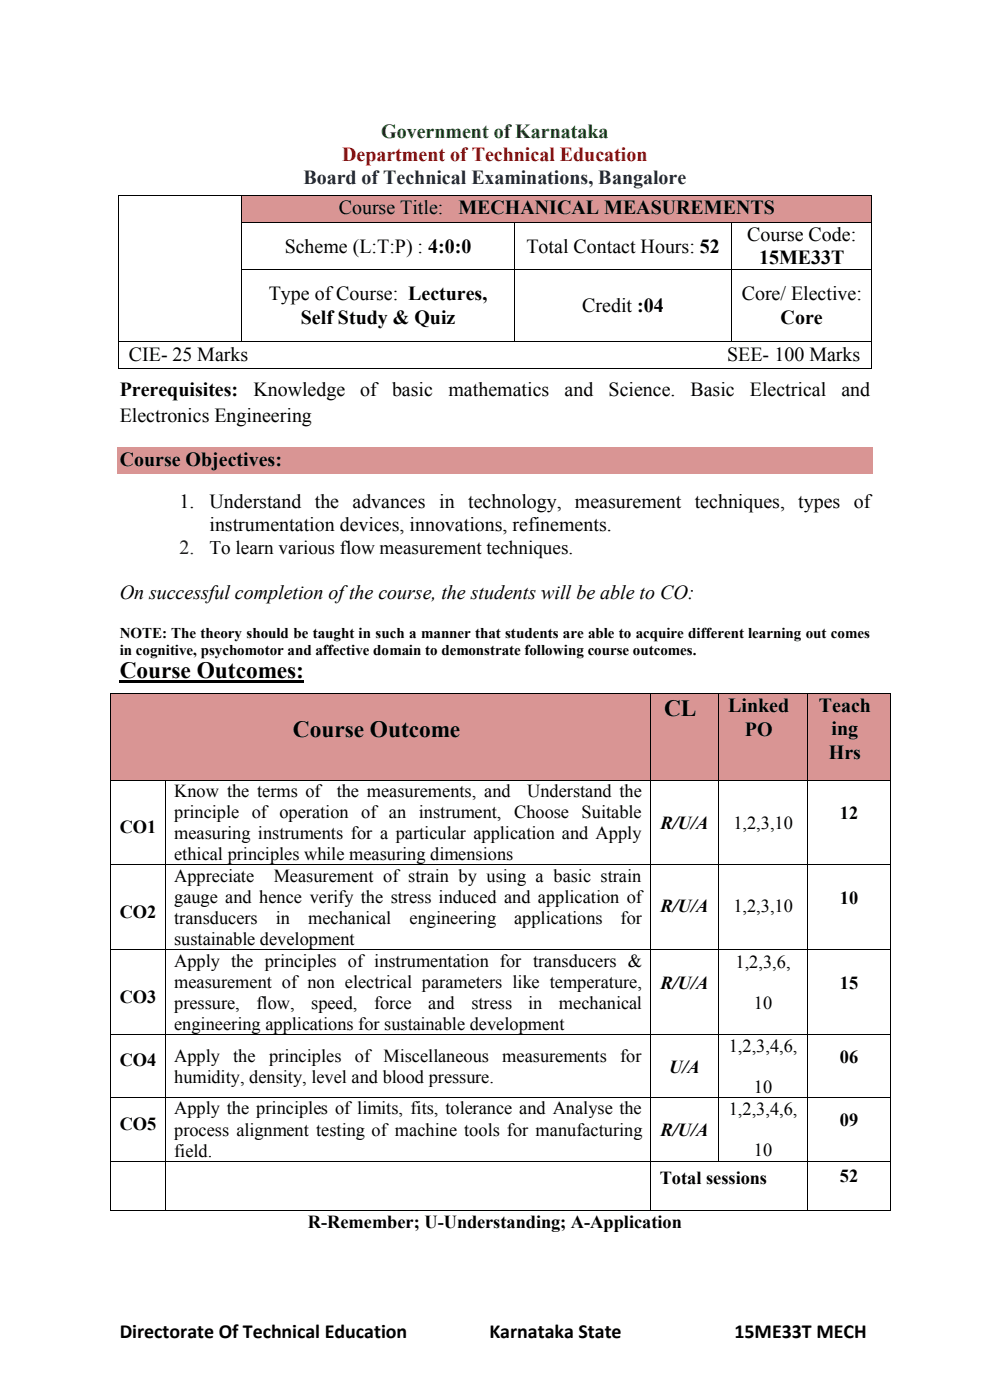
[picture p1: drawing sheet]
<svg xmlns="http://www.w3.org/2000/svg" width="210mm" height="297mm" viewBox="0 0 210 297" stroke-linecap="round" stroke-linejoin="round" font-family="sans-serif">
<defs><g id="words">
<g font-size="5">
<text x="25.4" y="143.9">Course Outcomes:</text>
<text x="140.9" y="151.9">CL</text>
<text x="62.1" y="156.4">Course Outcome</text>
</g>
<text font-size="4.2" fill="#060" x="80.9" y="29.3">Government of Karnataka</text>
<text font-size="4.2" fill="#c00000" x="72.6" y="34.2">Department of Technical Education</text>
<text font-size="4.2" fill="#002060" x="64.4" y="39">Board of Technical Examinations, Bangalore</text>
<g font-size="4.2">
<text x="71.9" y="45.4">Course Title:</text>
<text x="97.3" y="45.4">MECHANICAL MEASUREMENTS</text>
<text x="60.4" y="53.6">Scheme (L:T:P) : 4:0:0</text>
<text x="111.7" y="53.6">Total Contact Hours: 52</text>
<text x="158.5" y="51.1">Course Code:</text>
<text x="161.1" y="56.1">15ME33T</text>
<text x="57" y="63.8">Type of Course: Lectures,</text>
<text x="157.4" y="63.8">Core/ Elective:</text>
<text x="63.8" y="68.7">Self Study &amp; Quiz</text>
<text x="123.6" y="66.2">Credit :04</text>
<text x="165.7" y="68.7">Core</text>
<text x="27.3" y="76.7">CIE- 25 Marks</text>
<text x="154.3" y="76.7">SEE- 100 Marks</text>
<text x="25.4" y="84">Prerequisites:</text>
<text x="53.8" y="84">Knowledge</text>
<text x="76.5" y="84">of basic</text>
<text x="95.2" y="84">mathematics</text>
<text x="119.8" y="84">and</text>
<text x="129.2" y="84">Science.</text>
<text x="146.5" y="84">Basic</text>
<text x="159.1" y="84">Electrical</text>
<text x="178.5" y="84">and</text>
<text x="25.4" y="89.6">Electronics Engineering</text>
<text x="25.4" y="98.8">Course Objectives:</text>
<text x="38.1" y="107.8">1.</text>
<text x="44.4" y="107.8">Understand the advances in technology, measurement techniques, types of</text>
<text x="44.4" y="112.6">instrumentation devices, innovations, refinements.</text>
<text x="25.4" y="127">On successful completion of the course, the students will be able to CO:</text>
<text x="154.5" y="151.2">Linked</text>
<text x="173.8" y="151.2">Teach</text>
<text x="158.1" y="156.1">PO</text>
<text x="175.9" y="161">Hrs</text>
<text x="176.4" y="156.1">ing</text>
<text x="25.4" y="284">Directorate Of Technical Education</text>
<text x="103.8" y="284">Karnataka State</text>
<text x="155.8" y="284">15ME33T MECH</text>
</g>
<text font-size="4.2" fill="#231f20" x="38.1" y="117.6">2.</text>
<text font-size="4.1" x="44.4" y="117.6">To learn various flow measurement techniques.</text>
<g font-size="3.9">
<text x="37" y="169.2">Know the terms of</text>
<text x="37" y="173.6">principle of operation of an instrument, Choose Suitable</text>
<text x="71.4" y="169.2">the measurements, and</text>
<text x="111.9" y="169.2">Understand the</text>
<text x="178.2" y="173.8">12</text>
<text x="25.4" y="176.9">CO1</text>
<text x="37" y="178.1">measuring instruments for a particular application and Apply</text>
<text x="140.2" y="175.9">R/U/A</text>
<text x="155.6" y="175.9">1,2,3,10</text>
<text x="37" y="182.5">ethical principles while measuring dimensions</text>
<text x="37" y="187.2">Appreciate</text>
<text x="37" y="191.6">gauge and hence verify the stress induced and application of</text>
<text x="58.1" y="187.2">Measurement of strain by using a basic strain</text>
<text x="178.2" y="191.9">10</text>
<text x="25.4" y="194.9">CO2</text>
<text x="37" y="196.1">transducers</text>
<text x="58.5" y="196.1">in</text>
<text x="65.4" y="196.1">mechanical</text>
<text x="86.9" y="196.1">engineering</text>
<text x="109.1" y="196.1">applications</text>
<text x="131.7" y="196.1">for</text>
<text x="140.2" y="193.6">R/U/A</text>
<text x="155.6" y="193.5">1,2,3,10</text>
<text x="37" y="200.6">sustainable development</text>
<text x="37" y="205.2">Apply the principles of instrumentation for transducers &amp;</text>
<text x="37" y="209.7">measurement of non electrical parameters like temperature,</text>
<text x="140.2" y="209.9">R/U/A</text>
<text x="156.1" y="205.5">1,2,3,6,</text>
<text x="178.2" y="209.9">15</text>
<text x="25.4" y="212.9">CO3</text>
<text x="37" y="214.1">pressure,</text>
<text x="54.4" y="214.1">flow,</text>
<text x="66" y="214.1">speed,</text>
<text x="79.4" y="214.1">force</text>
<text x="90.9" y="214.1">and</text>
<text x="100" y="214.1">stress</text>
<text x="112.1" y="214.1">in</text>
<text x="118.6" y="214.1">mechanical</text>
<text x="160" y="214.1">10</text>
<text x="37" y="218.6">engineering applications for sustainable development</text>
<text x="25.4" y="226.2">CO4</text>
<text x="37" y="225.3">Apply</text>
<text x="49.5" y="225.3">the</text>
<text x="57.1" y="225.3">principles</text>
<text x="75.3" y="225.3">of Miscellaneous</text>
<text x="106.6" y="225.3">measurements</text>
<text x="131.6" y="225.3">for</text>
<text x="142" y="227.7">U/A</text>
<text x="154.6" y="223.2">1,2,3,4,6,</text>
<text x="178.2" y="225.6">06</text>
<text x="37" y="229.8">humidity, density, level and blood pressure.</text>
<text x="160" y="231.9">10</text>
<text x="25.4" y="239.8">CO5</text>
<text x="37" y="236.5">Apply the principles of limits, fits, tolerance and Analyse the</text>
<text x="154.6" y="236.7">1,2,3,4,6,</text>
<text x="178.2" y="239">09</text>
<text x="37" y="241">process alignment testing of machine tools for manufacturing</text>
<text x="37" y="245.4">field.</text>
<text x="140.2" y="241.1">R/U/A</text>
<text x="160" y="245.3">10</text>
<text x="140" y="251.3">Total sessions</text>
<text x="178.2" y="251">52</text>
<text x="65.3" y="260.6">R-Remember; U-Understanding; A-Application</text>
</g>
<g font-size="3.2">
<text x="25.4" y="135.5">NOTE: The theory should be taught in such a manner that students are able to acquire different learning out comes</text>
<text x="25.4" y="138.9">in cognitive, psychomotor and affective domain to demonstrate following course outcomes.</text>
</g>
</g></defs>
<path d="M24.9 94.9h160.2v5.6h-160.2z" fill-rule="evenodd" fill="#d99594"/>
<path d="M25.4 144.5h39.1v.4h-39.1z" fill-rule="evenodd" fill="#000"/>
<g fill="#d99594">
<path d="M23.6 147.3h114.4v18.2h-114.4z" fill-rule="evenodd"/>
<path d="M25.4 151.8h110.8v9.2h-110.8z" fill-rule="evenodd"/>
<path d="M138.2 147.3h14.1v18.2h-14.1z" fill-rule="evenodd"/>
<path d="M140 147.3h10.5v9.2h-10.5z" fill-rule="evenodd"/>
<path d="M152.5 147.3h18.9v18.2h-18.9z" fill-rule="evenodd"/>
<path d="M154.3 147.3h15.2v4.9h-15.2z" fill-rule="evenodd"/>
<path d="M154.3 152.2h15.2v8.4h-15.2z" fill-rule="evenodd"/>
<path d="M171.5 147.3h17.3v18.2h-17.3z" fill-rule="evenodd"/>
<path d="M173.4 147.3h13.6v4.9h-13.6z" fill-rule="evenodd"/>
<path d="M173.4 152.2h13.6v4.9h-13.6z" fill-rule="evenodd"/>
<path d="M173.4 157.1h13.6v8.4h-13.6z" fill-rule="evenodd"/>
</g>
<g fill="#000">
<path d="M23.4 147.2h.2v.1h-.2z" fill-rule="evenodd"/>
<path d="M23.4 147.2h.2v.1h-.2z" fill-rule="evenodd"/>
<path d="M138 147.2h.2v.1h-.2z" fill-rule="evenodd"/>
<path d="M152.3 147.2h.2v.1h-.2z" fill-rule="evenodd"/>
<path d="M171.4 147.2h.1v.1h-.1z" fill-rule="evenodd"/>
<path d="M188.8 147.2h.3v.1h-.3z" fill-rule="evenodd"/>
<path d="M188.8 147.2h.3v.1h-.3z" fill-rule="evenodd"/>
<path d="M23.4 165.5h.2v.2h-.2z" fill-rule="evenodd"/>
<path d="M35 165.5h.1v.2h-.1z" fill-rule="evenodd"/>
<path d="M138 165.5h.2v.2h-.2z" fill-rule="evenodd"/>
<path d="M152.3 165.5h.2v.2h-.2z" fill-rule="evenodd"/>
<path d="M171.4 165.5h.1v.2h-.1z" fill-rule="evenodd"/>
<path d="M188.8 165.5h.3v.2h-.3z" fill-rule="evenodd"/>
<path d="M23.4 183.5h.2v.1h-.2z" fill-rule="evenodd"/>
<path d="M35 183.5h.1v.1h-.1z" fill-rule="evenodd"/>
<path d="M138 183.5h.2v.1h-.2z" fill-rule="evenodd"/>
<path d="M152.3 183.5h.2v.1h-.2z" fill-rule="evenodd"/>
<path d="M171.4 183.5h.1v.1h-.1z" fill-rule="evenodd"/>
<path d="M188.8 183.5h.3v.1h-.3z" fill-rule="evenodd"/>
<path d="M23.4 201.5h.2v.2h-.2z" fill-rule="evenodd"/>
<path d="M23.4 219.5h.2v.2h-.2z" fill-rule="evenodd"/>
<path d="M35 201.5h.1v.2h-.1z" fill-rule="evenodd"/>
<path d="M35 219.5h.1v.2h-.1z" fill-rule="evenodd"/>
<path d="M138 201.5h.2v.2h-.2z" fill-rule="evenodd"/>
<path d="M138 219.5h.2v.2h-.2z" fill-rule="evenodd"/>
<path d="M152.3 201.5h.2v.2h-.2z" fill-rule="evenodd"/>
<path d="M152.3 219.5h.2v.2h-.2z" fill-rule="evenodd"/>
<path d="M171.4 201.5h.1v.2h-.1z" fill-rule="evenodd"/>
<path d="M171.4 219.5h.1v.2h-.1z" fill-rule="evenodd"/>
<path d="M188.8 201.5h.3v.2h-.3z" fill-rule="evenodd"/>
<path d="M188.8 219.5h.3v.2h-.3z" fill-rule="evenodd"/>
<path d="M23.4 232.8h.2v.2h-.2z" fill-rule="evenodd"/>
<path d="M35 232.8h.1v.2h-.1z" fill-rule="evenodd"/>
<path d="M138 232.8h.2v.2h-.2z" fill-rule="evenodd"/>
<path d="M152.3 232.8h.2v.2h-.2z" fill-rule="evenodd"/>
<path d="M171.4 232.8h.1v.2h-.1z" fill-rule="evenodd"/>
<path d="M188.8 232.8h.3v.2h-.3z" fill-rule="evenodd"/>
<path d="M23.4 246.4h.2v.2h-.2z" fill-rule="evenodd"/>
<path d="M23.4 256.8h.2v.2h-.2z" fill-rule="evenodd"/>
<path d="M23.4 256.8h.2v.2h-.2z" fill-rule="evenodd"/>
<path d="M35 246.4h.1v.2h-.1z" fill-rule="evenodd"/>
<path d="M35 256.8h.1v.2h-.1z" fill-rule="evenodd"/>
<path d="M138 246.4h.2v.2h-.2z" fill-rule="evenodd"/>
<path d="M138 256.8h.2v.2h-.2z" fill-rule="evenodd"/>
<path d="M152.3 246.4h.2v.2h-.2z" fill-rule="evenodd"/>
<path d="M171.4 246.4h.1v.2h-.1z" fill-rule="evenodd"/>
<path d="M171.4 256.8h.1v.2h-.1z" fill-rule="evenodd"/>
<path d="M188.8 246.4h.3v.2h-.3z" fill-rule="evenodd"/>
<path d="M188.8 256.8h.3v.2h-.3z" fill-rule="evenodd"/>
<path d="M188.8 256.8h.3v.2h-.3z" fill-rule="evenodd"/>
</g>
<g fill="none" stroke="#000" stroke-width=".21">
<path d="M23.5 147.3v18.2M23.6 147.2h114.4M138.1 147.3v18.2M138.2 147.2h14.1M152.4 147.3v18.2M152.5 147.2h18.9M171.5 147.3v18.2M171.5 147.2h17.3M189 147.3v18.2M23.5 165.7v17.8M23.6 165.6h11.4M35.1 165.7v17.8"/>
<path d="M35.1 165.6h102.9M138.1 165.7v17.8M138.2 165.6h14.1M152.4 165.7v17.8M152.5 165.6h18.9M171.5 165.7v17.8M171.5 165.6h17.3M189 165.7v17.8M23.5 183.6v17.9M23.6 183.6h11.4M35.1 183.6v17.9M35.1 183.6h102.9"/>
<path d="M138.1 183.6v17.9M138.2 183.6h14.1M152.4 183.6v17.9M152.5 183.6h18.9M171.5 183.6v17.9M171.5 183.6h17.3M189 183.6v17.9M23.5 201.7v17.8M23.5 219.7v13.1M23.6 201.6h11.4M23.6 219.6h11.4M35.1 201.7v17.8"/>
<path d="M35.1 219.7v13.1M35.1 201.6h102.9M35.1 219.6h102.9M138.1 201.7v17.8M138.1 219.7v13.1M138.2 201.6h14.1M138.2 219.6h14.1M152.4 201.7v17.8M152.4 219.7v13.1M152.5 201.6h18.9M152.5 219.6h18.9M171.5 201.7v17.8"/>
<path d="M171.5 219.7v13.1M171.5 201.6h17.3M171.5 219.6h17.3M189 201.7v17.8M189 219.7v13.1M23.5 233v13.4M23.6 232.9h11.4M35.1 233v13.4M35.1 232.9h102.9M138.1 233v13.4M138.2 232.9h14.1M152.4 233v13.4"/>
<path d="M152.5 232.9h18.9M171.5 233v13.4M171.5 232.9h17.3M189 233v13.4M23.5 246.6v10.2M23.6 246.5h11.4M23.6 256.9h11.4M35.1 246.6v10.2M35.1 246.5h102.9M35.1 256.9h102.9M138.1 246.6v10.2M138.2 246.5h14.1"/>
<path d="M138.2 256.9h33.2M152.5 246.5h18.9M171.5 246.6v10.2M171.5 246.5h17.3M171.5 256.9h17.3M189 246.6v10.2"/>
</g>
<g fill="#d99594">
<path d="M51.5 41.6h133.3v5.6h-133.3z" fill-rule="evenodd"/>
<path d="M53.3 41.6h129.7v5.6h-129.7z" fill-rule="evenodd"/>
</g>
<g fill="#000">
<path d="M25 41.4h.2v.2h-.2z" fill-rule="evenodd"/>
<path d="M25 41.4h.2v.2h-.2z" fill-rule="evenodd"/>
<path d="M25 47.2h.2v.1h-.2z" fill-rule="evenodd"/>
<path d="M25 57.1h.2v.1h-.2z" fill-rule="evenodd"/>
<path d="M51.3 41.4h.1v.2h-.1z" fill-rule="evenodd"/>
<path d="M51.3 47.2h.1v.1h-.1z" fill-rule="evenodd"/>
<path d="M51.3 57.1h.1v.1h-.1z" fill-rule="evenodd"/>
<path d="M109 47.2h.2v.1h-.2z" fill-rule="evenodd"/>
<path d="M109 57.1h.2v.1h-.2z" fill-rule="evenodd"/>
<path d="M155.2 47.2h.2v.1h-.2z" fill-rule="evenodd"/>
<path d="M155.2 57.1h.2v.1h-.2z" fill-rule="evenodd"/>
<path d="M184.8 41.4h.2v.2h-.2z" fill-rule="evenodd"/>
<path d="M184.8 41.4h.2v.2h-.2z" fill-rule="evenodd"/>
<path d="M184.8 47.2h.2v.1h-.2z" fill-rule="evenodd"/>
<path d="M184.8 57.1h.2v.1h-.2z" fill-rule="evenodd"/>
<path d="M25 72.4h.2v.2h-.2z" fill-rule="evenodd"/>
<path d="M25 78.1h.2v.2h-.2z" fill-rule="evenodd"/>
<path d="M25 78.1h.2v.2h-.2z" fill-rule="evenodd"/>
<path d="M51.3 72.4h.1v.2h-.1z" fill-rule="evenodd"/>
<path d="M109 72.4h.2v.2h-.2z" fill-rule="evenodd"/>
<path d="M155.2 72.4h.2v.2h-.2z" fill-rule="evenodd"/>
<path d="M184.8 72.4h.2v.2h-.2z" fill-rule="evenodd"/>
<path d="M184.8 78.1h.2v.2h-.2z" fill-rule="evenodd"/>
<path d="M184.8 78.1h.2v.2h-.2z" fill-rule="evenodd"/>
</g>
<g fill="none" stroke="#000" stroke-width=".21">
<path d="M25.1 41.6v5.6M25.1 47.3v9.8M25.1 57.2v15.2M25.2 41.5h26.1M51.4 41.6v5.6M51.4 47.3v9.8M51.4 57.2v15.2M51.4 41.5h133.4M51.4 47.2h57.6M51.4 57.1h57.6M109.1 47.3v9.8M109.1 57.2v15.2"/>
<path d="M109.2 47.2h46M109.2 57.1h46M155.3 47.3v9.8M155.3 57.2v15.2M155.4 47.2h29.4M155.4 57.1h29.4M184.9 41.6v5.6M184.9 47.3v9.8M184.9 57.2v15.2M25.1 72.6v5.5M25.2 72.5h26.1M25.2 78.2h159.6"/>
<path d="M51.4 72.5h57.6M109.2 72.5h46M155.4 72.5h29.4M184.9 72.6v5.5"/>
</g>
<use href="#words"/>
</svg>
